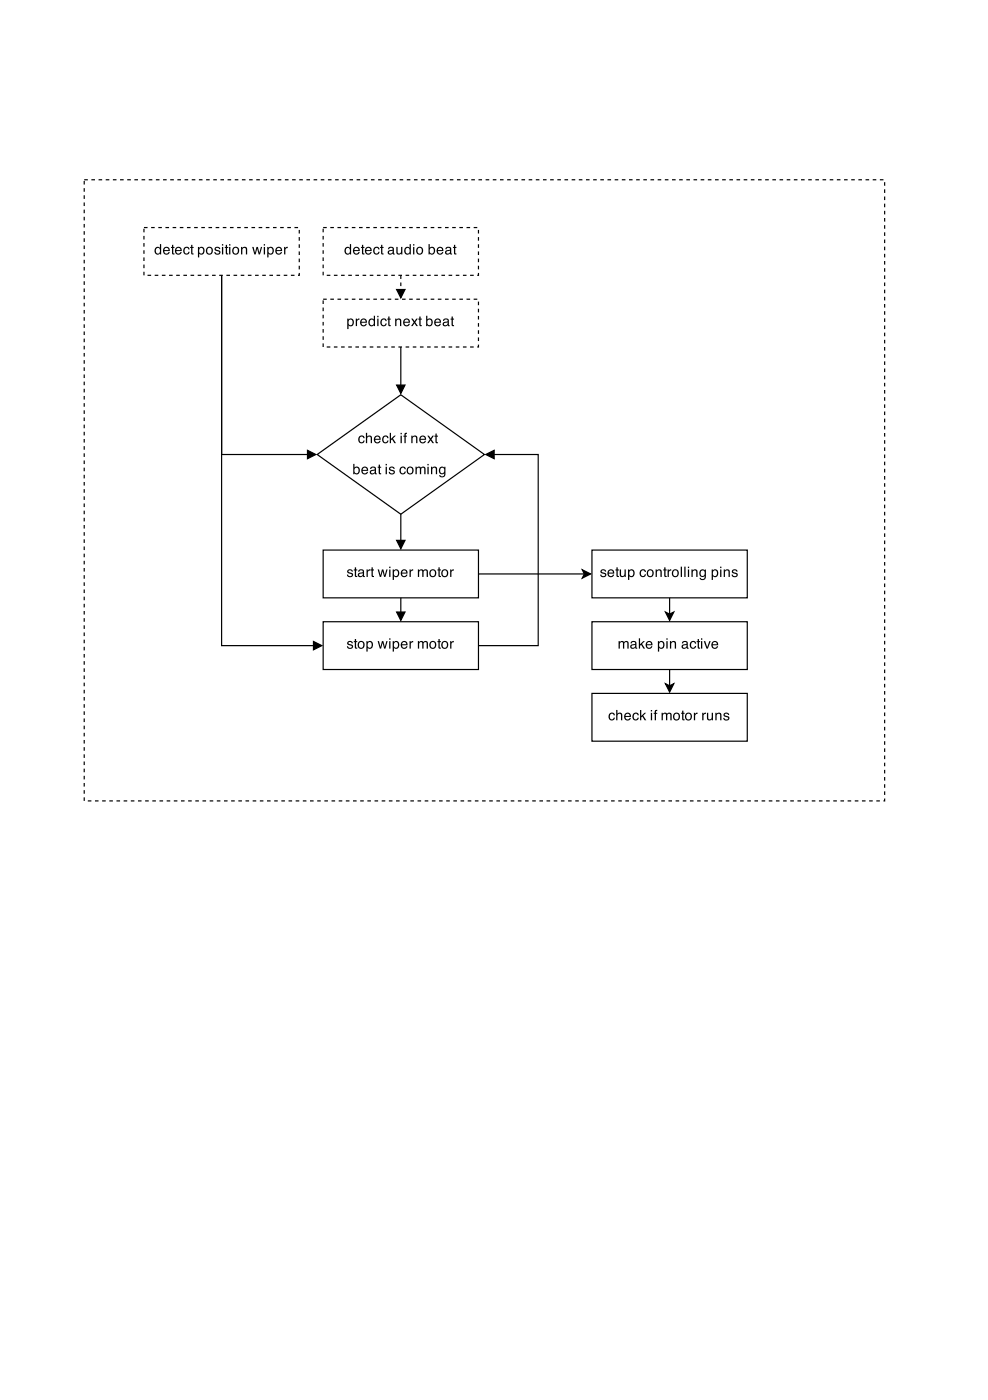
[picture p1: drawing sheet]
<svg xmlns="http://www.w3.org/2000/svg" width="160mm" height="226mm" viewBox="0 0 160 226" stroke-linecap="round" stroke-linejoin="round" font-family="sans-serif">
<path d="M13.6 29.1h129.5v100.5h-129.5zM23.3 36.8h25.1v7.7h-25.1zM52.3 36.8h25.1v7.7h-25.1zM52.3 48.4h25.1v7.7h-25.1zM64.8 44.5v2.3" fill="none" stroke="#000" stroke-width=".19" stroke-dasharray=".6 .6" stroke-linecap="butt"/>
<g fill="#000">
<path d="M25.3 40.2a.42 .42 0 0 0-.1 .6 .42 .42 0 0 0 .6 .1l.1-.3a.35 .35 0 0 0-.5-.5zM25.2 40l.4-.1 .3 .2v-.6h.2v1.7h-.2v-.2a.53 .53 0 0 1-.7 .1 .53 .53 0 0 1-.2-.7zM26.5 40.1a.56 .56 0 0 1 .7-.1 .56 .56 0 0 1 .3 .6h-.9a.35 .35 0 0 0 .2 .4 .35 .35 0 0 0 .5-.2h.2a.59 .59 0 0 1-.9 .3 .59 .59 0 0 1-.2-.9zM26.7 40.2l-.1 .3h.7l-.1-.3a.33 .33 0 0 0-.5 0zM27.8 39.6h.2v.3h.2v.2h-.2v.8l.2 .1v.2h-.3l-.1-.2v-.9h-.1v-.2h.1zM28.5 40.1a.56 .56 0 0 1 .6-.1 .56 .56 0 0 1 .3 .6h-.9a.35 .35 0 0 0 .3 .4 .35 .35 0 0 0 .4-.2h.2a.59 .59 0 0 1-.9 .3 .59 .59 0 0 1-.1-.9zM28.6 40.2l-.1 .3h.7l-.1-.3a.33 .33 0 0 0-.5 0zM29.8 40.1l.4-.2a.44 .44 0 0 1 .5 .5h-.2l-.1-.2a.43 .43 0 0 0-.6 .3 .43 .43 0 0 0 .5 .5l.2-.3h.2a.57 .57 0 0 1-.8 .4 .57 .57 0 0 1-.2-.9zM30.9 39.6h.2v.3h.2v.2h-.2v.8l.2 .1v.2h-.3l-.1-.2v-.9h-.1v-.2h.1zM32.4 40.1a.47 .47 0 0 0-.2 .6 .47 .47 0 0 0 .5 .3 .46 .46 0 0 0 .2-.6 .46 .46 0 0 0-.5-.3zM32 40h.2v.1a.54 .54 0 0 1 .7-.1 .54 .54 0 0 1 .2 .8 .47 .47 0 0 1-.4 .4 .47 .47 0 0 1-.5-.2v.6h-.2zM33.6 40.2a.42 .42 0 0 0-.1 .6 .42 .42 0 0 0 .6 .1 .42 .42 0 0 0 .1-.6 .42 .42 0 0 0-.6-.1zM33.5 40.1a.59 .59 0 0 1 .8 .1 .59 .59 0 0 1-.1 .8 .59 .59 0 0 1-.8-.1l-.1-.5zM34.8 40l.4-.1 .3 .1 .1 .3h-.2a.26 .26 0 0 0-.2-.2 .26 .26 0 0 0-.3 .2l.1 .1a.58 .58 0 0 1 .6 .6 .53 .53 0 0 1-.5 .2 .53 .53 0 0 1-.4-.4h.2a.29 .29 0 0 0 .3 .2 .29 .29 0 0 0 .2-.2v-.1a.58 .58 0 0 1-.7-.6zM35.9 40h.2v1.2h-.2zM35.9 39.5h.2v.2h-.2zM36.5 39.6h.2v.3h.2v.2h-.2v.8l.2 .1v.2h-.3l-.1-.2v-.9h-.1v-.2h.1zM37.1 40h.2v1.2h-.2zM37.1 39.5h.2v.2h-.2zM37.8 40.2a.42 .42 0 0 0 0 .6 .42 .42 0 0 0 .6 .1 .42 .42 0 0 0 0-.6 .42 .42 0 0 0-.6-.1zM37.7 40.1a.59 .59 0 0 1 .9 .1 .59 .59 0 0 1-.1 .8 .59 .59 0 0 1-.9-.1v-.5zM39 39.9h.2v.2a.43 .43 0 0 1 .5-.2 .43 .43 0 0 1 .3 .5v.8h-.2v-.8a.3 .3 0 0 0-.4-.3 .3 .3 0 0 0-.2 .4v.7h-.2zM40.8 39.9h.2l.3 1 .2-1h.2l.3 1 .2-1h.2l-.3 1.3h-.3l-.2-1-.2 1h-.3zM42.7 40h.2v1.2h-.2zM42.7 39.5h.2v.2h-.2zM43.6 40.1a.47 .47 0 0 0-.2 .6 .47 .47 0 0 0 .5 .3 .46 .46 0 0 0 .2-.6 .46 .46 0 0 0-.5-.3zM43.2 40h.2v.1a.54 .54 0 0 1 .8-.1 .54 .54 0 0 1 .1 .8 .47 .47 0 0 1-.4 .4 .47 .47 0 0 1-.5-.2v.6h-.2zM44.7 40.1a.56 .56 0 0 1 .7-.1 .56 .56 0 0 1 .2 .6h-.9a.35 .35 0 0 0 .3 .4 .35 .35 0 0 0 .4-.2h.2a.59 .59 0 0 1-.8 .3 .59 .59 0 0 1-.2-.9zM44.9 40.2l-.1 .3h.6v-.3a.33 .33 0 0 0-.5 0zM46 39.9h.1v.3l.4-.3v.2l-.3 .2v.9h-.2z" fill-rule="evenodd"/>
<path d="M56 40.2a.42 .42 0 0 0-.1 .6 .42 .42 0 0 0 .6 .1l.1-.3a.35 .35 0 0 0-.5-.5zM56 40l.4-.1 .2 .2v-.6h.2v1.7h-.2v-.2a.53 .53 0 0 1-.7 .1 .53 .53 0 0 1-.2-.7zM57.2 40.1a.56 .56 0 0 1 .7-.1 .56 .56 0 0 1 .3 .6h-.9a.35 .35 0 0 0 .3 .4 .35 .35 0 0 0 .4-.2h.2a.59 .59 0 0 1-.9 .3 .59 .59 0 0 1-.1-.9zM57.4 40.2l-.1 .3h.7l-.1-.3a.33 .33 0 0 0-.5 0zM58.5 39.6h.3v.3h.1v.2h-.1v.8l.1 .1v.2h-.2l-.1-.2-.1-.9h-.1v-.2h.1zM59.2 40.1a.56 .56 0 0 1 .7-.1 .56 .56 0 0 1 .2 .6h-.9a.35 .35 0 0 0 .3 .4 .35 .35 0 0 0 .4-.2h.2a.59 .59 0 0 1-.8 .3 .59 .59 0 0 1-.2-.9zM59.3 40.2l-.1 .3h.7v-.3a.33 .33 0 0 0-.6 0zM60.5 40.1l.4-.2a.44 .44 0 0 1 .5 .5h-.2l-.1-.2a.43 .43 0 0 0-.5 .3 .43 .43 0 0 0 .4 .5l.2-.3h.2a.57 .57 0 0 1-.8 .4 .57 .57 0 0 1-.2-.9zM61.6 39.6h.2v.3h.2v.2h-.2v.8l.2 .1v.2h-.2l-.1-.2-.1-.9h-.1v-.2h.1zM62.9 40.7v.1a.31 .31 0 0 0 .4 .2 .31 .31 0 0 0 .2-.4zM62.9 40l.3-.1a.39 .39 0 0 1 .5 .4v.7h.1l-.1 .2a.34 .34 0 0 0-.5 0 .37 .37 0 0 1-.5-.3 .37 .37 0 0 1 .4-.4l.4-.1a.28 .28 0 0 0-.2-.3 .28 .28 0 0 0-.3 .2h-.2zM64.1 39.9h.2v.9l.2 .2a.39 .39 0 0 0 .4-.5v-.6h.2v1.3h-.2v-.2a.42 .42 0 0 1-.5 .2 .42 .42 0 0 1-.3-.4zM65.7 40.2a.42 .42 0 0 0-.1 .6 .42 .42 0 0 0 .6 .1l.1-.3a.35 .35 0 0 0-.5-.5zM65.6 40l.4-.1 .3 .2v-.6h.2v1.7h-.2v-.2a.53 .53 0 0 1-.7 .1 .53 .53 0 0 1-.2-.7zM66.8 40h.2v1.2h-.2zM66.8 39.5h.2v.2h-.2zM67.6 40.2a.42 .42 0 0 0-.1 .6 .42 .42 0 0 0 .7 .1 .42 .42 0 0 0 0-.6 .42 .42 0 0 0-.6-.1zM67.5 40.1a.59 .59 0 0 1 .8 .1 .59 .59 0 0 1-.1 .8 .59 .59 0 0 1-.8-.1l-.1-.5zM69.3 39.5h.2v.6a.53 .53 0 0 1 .7-.1 .53 .53 0 0 1 .2 .7 .48 .48 0 0 1-.4 .5 .48 .48 0 0 1-.5-.2v.2h-.2zM69.6 40.2a.42 .42 0 0 0-.1 .6 .42 .42 0 0 0 .6 .1 .42 .42 0 0 0 .1-.6 .42 .42 0 0 0-.6-.1zM70.8 40.1a.56 .56 0 0 1 .6-.1 .56 .56 0 0 1 .3 .6h-.9a.35 .35 0 0 0 .3 .4 .35 .35 0 0 0 .4-.2h.2a.59 .59 0 0 1-.8 .3 .59 .59 0 0 1-.2-.9zM70.9 40.2l-.1 .3h.7v-.3a.33 .33 0 0 0-.6 0zM72.2 40.7v.1a.31 .31 0 0 0 .4 .2 .31 .31 0 0 0 .1-.4zM72.2 40l.3-.1a.39 .39 0 0 1 .5 .4v.7h.1l-.1 .2a.34 .34 0 0 0-.5 0 .37 .37 0 0 1-.5-.3 .37 .37 0 0 1 .4-.4l.4-.1a.28 .28 0 0 0-.3-.3 .28 .28 0 0 0-.3 .2h-.2zM73.4 39.6h.2v.3h.2v.2h-.2v.8l.2 .1v.2h-.2l-.2-.2v-.9h-.1v-.2h.1z" fill-rule="evenodd"/>
<path d="M56.5 51.7a.47 .47 0 0 0-.1 .6 .47 .47 0 0 0 .4 .3 .46 .46 0 0 0 .2-.6 .46 .46 0 0 0-.5-.3zM56.2 51.5h.2v.2a.54 .54 0 0 1 .7-.1 .54 .54 0 0 1 .1 .8 .47 .47 0 0 1-.3 .4 .47 .47 0 0 1-.5-.2v.6h-.2zM57.5 51.5h.2v.3l.4-.3v.2l-.3 .2v.9h-.3zM58.4 51.7a.56 .56 0 0 1 .7-.1 .56 .56 0 0 1 .3 .6h-.9a.35 .35 0 0 0 .2 .4 .35 .35 0 0 0 .4-.2h.2a.59 .59 0 0 1-.8 .3 .59 .59 0 0 1-.2-.9zM58.6 51.8l-.1 .3h.6v-.3a.33 .33 0 0 0-.5 0zM59.9 51.8a.42 .42 0 0 0-.1 .6 .42 .42 0 0 0 .6 .1l.1-.4a.35 .35 0 0 0-.5-.4zM59.8 51.6l.4-.1 .3 .2v-.6h.2v1.7h-.2v-.2a.53 .53 0 0 1-.7 .1 .53 .53 0 0 1-.2-.7zM61 51.5h.2v1.3h-.2zM61 51.1h.2v.2h-.2zM61.7 51.7l.4-.2a.44 .44 0 0 1 .5 .4h-.2l-.1-.1a.43 .43 0 0 0-.6 .3 .43 .43 0 0 0 .5 .5l.2-.3h.2a.57 .57 0 0 1-.9 .4 .57 .57 0 0 1-.1-.9zM62.8 51.2h.2v.3h.2v.2h-.2v.8l.2 .1v.2h-.3l-.1-.2v-.9h-.2v-.2h.2zM63.9 51.5h.2v.2a.43 .43 0 0 1 .5-.2 .43 .43 0 0 1 .3 .5v.8h-.2v-.8a.3 .3 0 0 0-.4-.3 .3 .3 0 0 0-.2 .4v.7h-.2zM65.4 51.7a.56 .56 0 0 1 .6-.1 .56 .56 0 0 1 .3 .6h-.9a.35 .35 0 0 0 .3 .4 .35 .35 0 0 0 .4-.2h.2a.59 .59 0 0 1-.9 .3 .59 .59 0 0 1-.1-.9zM65.5 51.8l-.1 .3h.7l-.1-.3a.33 .33 0 0 0-.5 0zM66.5 51.5h.3l.3 .5 .2-.5h.3l-.4 .6 .4 .7h-.3l-.3-.5-.3 .5h-.2l.4-.7zM67.8 51.2h.2v.3h.2v.2h-.2v.8l.2 .1v.2h-.3l-.1-.2v-.9h-.1v-.2h.1zM68.9 51.1h.2v.6a.53 .53 0 0 1 .7-.1 .53 .53 0 0 1 .2 .7 .48 .48 0 0 1-.3 .5 .48 .48 0 0 1-.6-.2v.2h-.2zM69.2 51.8a.42 .42 0 0 0-.1 .6 .42 .42 0 0 0 .6 .1 .42 .42 0 0 0 .1-.6 .42 .42 0 0 0-.6-.1zM70.4 51.7a.56 .56 0 0 1 .7-.1 .56 .56 0 0 1 .2 .6h-.9a.35 .35 0 0 0 .3 .4 .35 .35 0 0 0 .4-.2h.2a.59 .59 0 0 1-.8 .3 .59 .59 0 0 1-.2-.9zM70.6 51.8l-.1 .3h.6v-.3a.33 .33 0 0 0-.5 0zM71.8 52.3v.1a.31 .31 0 0 0 .4 .2 .31 .31 0 0 0 .2-.4zM71.8 51.6l.3-.1a.39 .39 0 0 1 .5 .3v.8h.1l-.1 .2a.34 .34 0 0 0-.5 0 .37 .37 0 0 1-.5-.3 .37 .37 0 0 1 .4-.4l.4-.1a.28 .28 0 0 0-.3-.3 .28 .28 0 0 0-.3 .2h-.1zM73 51.2h.2v.3h.2v.2h-.2v.8l.2 .1v.2h-.2l-.1-.2-.1-.9h-.1v-.2h.1z" fill-rule="evenodd"/>
<path d="M57.1 75h.2v.7a.53 .53 0 0 1 .7-.1 .53 .53 0 0 1 .2 .7 .48 .48 0 0 1-.3 .4 .48 .48 0 0 1-.6-.1v.1h-.2zM57.4 75.8a.42 .42 0 0 0-.1 .5 .42 .42 0 0 0 .6 .1 .42 .42 0 0 0 .1-.5 .42 .42 0 0 0-.6-.1zM58.6 75.7a.56 .56 0 0 1 .7-.2 .56 .56 0 0 1 .2 .7h-.8a.35 .35 0 0 0 .2 .4 .35 .35 0 0 0 .4-.3h.2a.59 .59 0 0 1-.8 .4 .59 .59 0 0 1-.2-.9zM58.8 75.8l-.1 .2h.6v-.2a.33 .33 0 0 0-.5 0zM60 76.3v.1a.31 .31 0 0 0 .4 .1 .31 .31 0 0 0 .2-.4zM60 75.6l.3-.1a.39 .39 0 0 1 .5 .3v.7l.2 .1-.2 .1a.34 .34 0 0 0-.5 0 .37 .37 0 0 1-.5-.2 .37 .37 0 0 1 .4-.5l.4-.1a.28 .28 0 0 0-.2-.3 .28 .28 0 0 0-.3 .3h-.2zM61.3 75.2h.2v.3h.2v.2h-.2v.8l.2 .1v.1h-.3l-.1-.1v-.9h-.2v-.2h.2zM62.4 75.5h.2v1.2h-.2zM62.4 75.1h.2v.2h-.2zM63 75.6l.4-.1h.3l.1 .4h-.2a.26 .26 0 0 0-.2-.3 .26 .26 0 0 0-.3 .3h.1a.58 .58 0 0 1 .6 .6 .53 .53 0 0 1-.5 .3 .53 .53 0 0 1-.4-.5h.2a.29 .29 0 0 0 .3 .3 .29 .29 0 0 0 .3-.3h-.1a.58 .58 0 0 1-.7-.6zM64.8 75.6l.4-.1a.44 .44 0 0 1 .4 .4h-.2v-.2a.43 .43 0 0 0-.6 .4 .43 .43 0 0 0 .5 .5l.1-.3h.2a.57 .57 0 0 1-.8 .4 .57 .57 0 0 1-.1-.9zM66.1 75.8a.42 .42 0 0 0-.1 .6 .42 .42 0 0 0 .6 0 .42 .42 0 0 0 .1-.6 .42 .42 0 0 0-.6 0zM65.9 75.6a.59 .59 0 0 1 .9 .1 .59 .59 0 0 1-.1 .9 .59 .59 0 0 1-.9-.1v-.6zM67.2 75.5h.2v.2a.4 .4 0 0 1 .7 0 .4 .4 0 0 1 .5-.2 .4 .4 0 0 1 .2 .4v.8h-.2v-.9l-.2-.1-.3 .1v.9h-.2v-1h-.3l-.2 .2v.8h-.2zM69.1 75.5h.2v1.2h-.2zM69.1 75.1h.2v.2h-.2zM69.7 75.5h.2v.2a.43 .43 0 0 1 .5-.2 .43 .43 0 0 1 .3 .4v.8h-.2v-.7a.3 .3 0 0 0-.4-.3 .3 .3 0 0 0-.2 .4v.6h-.2zM71.1 75.7l.4-.2 .4 .2v-.2h.2v1.1a.53 .53 0 0 1-.4 .6 .53 .53 0 0 1-.7-.3l.5 .2a.38 .38 0 0 0 .4-.6 .53 .53 0 0 1-.7 .1 .53 .53 0 0 1-.2-.7zM71.4 75.7a.44 .44 0 0 0-.2 .6 .44 .44 0 0 0 .5 .2 .44 .44 0 0 0 .2-.5 .44 .44 0 0 0-.5-.3z" fill-rule="evenodd"/>
<path d="M58.1 70.6l.4-.2a.44 .44 0 0 1 .5 .5h-.2l-.1-.2a.43 .43 0 0 0-.6 .4 .43 .43 0 0 0 .5 .4l.2-.2h.2a.57 .57 0 0 1-.8 .3 .57 .57 0 0 1-.2-.8zM59.2 70h.2v.6a.43 .43 0 0 1 .5-.1 .43 .43 0 0 1 .3 .4v.8h-.2v-.9l-.3-.2-.3 .2v.9h-.2zM60.6 70.6a.56 .56 0 0 1 .7-.1 .56 .56 0 0 1 .3 .7h-.9a.35 .35 0 0 0 .2 .3 .35 .35 0 0 0 .5-.2h.2a.59 .59 0 0 1-.9 .4 .59 .59 0 0 1-.2-.9zM60.8 70.7l-.1 .3h.7l-.1-.2a.33 .33 0 0 0-.5-.1zM62 70.6l.4-.2a.44 .44 0 0 1 .4 .5h-.2v-.2a.43 .43 0 0 0-.6 .4 .43 .43 0 0 0 .5 .4l.1-.2h.2a.57 .57 0 0 1-.8 .3 .57 .57 0 0 1-.1-.8zM63 70h.2v1l.6-.5h.2l-.4 .4 .4 .8h-.2l-.4-.6-.2 .1v.5h-.2zM64.8 70.5h.2v1.2h-.2zM64.8 70h.2v.3h-.2zM65.5 70.1l.3-.1v.2l-.2 .1v.2h.2v.1h-.2v1.1h-.2v-1.1h-.2v-.1h.2zM66.5 70.5h.2v.2a.43 .43 0 0 1 .5-.2 .43 .43 0 0 1 .3 .4v.8h-.2v-.8a.3 .3 0 0 0-.4-.2 .3 .3 0 0 0-.2 .4v.6h-.2zM68 70.6a.56 .56 0 0 1 .6-.1 .56 .56 0 0 1 .3 .7h-.9a.35 .35 0 0 0 .3 .3 .35 .35 0 0 0 .4-.2h.2a.59 .59 0 0 1-.8 .4 .59 .59 0 0 1-.2-.9zM68.1 70.7l-.1 .3h.7v-.2a.33 .33 0 0 0-.6-.1zM69.1 70.5h.3l.3 .4 .2-.4h.3l-.4 .6 .4 .6h-.3l-.3-.5-.2 .5h-.3l.4-.6zM70.4 70.1h.2v.4h.2v.1h-.2v.8l.2 .1v.2h-.2l-.2-.1v-1h-.1v-.1h.1z" fill-rule="evenodd"/>
<path d="M56.3 92.2l.3-.1 .3 .1 .2 .3h-.2a.26 .26 0 0 0-.3-.2 .26 .26 0 0 0-.2 .2v.1a.58 .58 0 0 1 .7 .5 .53 .53 0 0 1-.6 .3 .53 .53 0 0 1-.4-.4h.2a.29 .29 0 0 0 .3 .2 .29 .29 0 0 0 .3-.3h-.1a.58 .58 0 0 1-.6-.6zM57.4 91.8h.2v.3h.2v.2h-.2v.8l.2 .1v.1h-.3l-.1-.1v-.9h-.2v-.2h.2zM58.1 92.9v.1a.31 .31 0 0 0 .4 .2 .31 .31 0 0 0 .1-.5zM58.1 92.2l.3-.1a.39 .39 0 0 1 .5 .3v.8h.1l-.1 .2a.34 .34 0 0 0-.5 0 .37 .37 0 0 1-.5-.3 .37 .37 0 0 1 .4-.5l.4-.1a.28 .28 0 0 0-.3-.3 .28 .28 0 0 0-.3 .3h-.2zM59.3 92.1h.2v.2l.4-.2v.2l-.4 .2v.8h-.2zM60.1 91.8h.2v.3h.2v.2h-.2v.8l.2 .1v.1h-.3l-.1-.1v-.9h-.2v-.2h.2zM61.1 92.1h.2l.2 1 .3-1h.2l.2 1 .3-1h.2l-.4 1.2h-.2l-.2-.9-.3 .9h-.2zM63 92.1h.2v1.2h-.2zM63 91.7h.2v.2h-.2zM63.9 92.3a.47 .47 0 0 0-.2 .6 .47 .47 0 0 0 .5 .3 .46 .46 0 0 0 .2-.6 .46 .46 0 0 0-.5-.3zM63.5 92.1h.2v.2a.54 .54 0 0 1 .7-.1 .54 .54 0 0 1 .2 .7 .47 .47 0 0 1-.4 .5 .47 .47 0 0 1-.5-.2v.6h-.2zM65 92.3a.56 .56 0 0 1 .7-.1 .56 .56 0 0 1 .2 .6h-.9a.35 .35 0 0 0 .3 .4 .35 .35 0 0 0 .4-.2h.2a.59 .59 0 0 1-.8 .3 .59 .59 0 0 1-.2-.9zM65.1 92.4l-.1 .2h.7v-.2a.33 .33 0 0 0-.6 0zM66.2 92.1h.2v.2l.4-.2v.2l-.3 .2-.1 .8h-.2zM67.6 92.1h.2v.2a.4 .4 0 0 1 .7 0 .4 .4 0 0 1 .4-.2 .4 .4 0 0 1 .3 .4v.8h-.2v-.9l-.2-.1-.3 .2v.8h-.2v-.9l-.3-.1-.2 .2v.8h-.2zM69.7 92.4a.42 .42 0 0 0 0 .6 .42 .42 0 0 0 .6 0 .42 .42 0 0 0 0-.5 .42 .42 0 0 0-.6-.1zM69.6 92.3a.59 .59 0 0 1 .8 0 .59 .59 0 0 1-.1 .9 .59 .59 0 0 1-.8-.1v-.5zM70.9 91.8h.2v.3h.2v.2h-.2v.8l.2 .1v.1h-.3l-.1-.1v-.9h-.1v-.2h.1zM71.7 92.4a.42 .42 0 0 0-.1 .6 .42 .42 0 0 0 .6 0 .42 .42 0 0 0 .1-.5 .42 .42 0 0 0-.6-.1zM71.5 92.3a.59 .59 0 0 1 .9 0 .59 .59 0 0 1-.1 .9 .59 .59 0 0 1-.9-.1v-.5zM72.8 92.1h.2v.2l.4-.2v.2l-.4 .2v.8h-.2z" fill-rule="evenodd"/>
<path d="M97.2 92.2l.4-.1 .3 .1 .1 .3h-.2a.26 .26 0 0 0-.2-.2 .26 .26 0 0 0-.3 .2l.1 .1a.58 .58 0 0 1 .7 .5 .53 .53 0 0 1-.6 .3 .53 .53 0 0 1-.4-.4h.2a.29 .29 0 0 0 .3 .2 .29 .29 0 0 0 .3-.3h-.1a.58 .58 0 0 1-.7-.6zM98.4 92.3a.56 .56 0 0 1 .7-.1 .56 .56 0 0 1 .3 .6h-.9a.35 .35 0 0 0 .2 .4 .35 .35 0 0 0 .4-.2h.2a.59 .59 0 0 1-.8 .3 .59 .59 0 0 1-.2-.9zM98.6 92.4l-.1 .2h.6v-.2a.33 .33 0 0 0-.5 0zM99.7 91.8h.2v.3h.2v.2h-.2v.8l.2 .1v.1h-.3l-.1-.1v-.9h-.2v-.2h.2zM100.2 92.1h.3v.9l.2 .2a.39 .39 0 0 0 .3-.5v-.6h.2v1.2h-.2v-.1a.42 .42 0 0 1-.4 .2 .42 .42 0 0 1-.4-.5zM101.9 92.3a.47 .47 0 0 0-.1 .6 .47 .47 0 0 0 .4 .3 .46 .46 0 0 0 .2-.6 .46 .46 0 0 0-.5-.3zM101.6 92.1h.2v.2a.54 .54 0 0 1 .7-.1 .54 .54 0 0 1 .1 .7 .47 .47 0 0 1-.3 .5 .47 .47 0 0 1-.5-.2v.6h-.2zM103.6 92.3l.4-.2a.44 .44 0 0 1 .5 .4h-.2l-.1-.2a.43 .43 0 0 0-.5 .4 .43 .43 0 0 0 .4 .5l.2-.3h.2a.57 .57 0 0 1-.8 .4 .57 .57 0 0 1-.2-.9zM104.9 92.4a.42 .42 0 0 0-.1 .6 .42 .42 0 0 0 .7 0 .42 .42 0 0 0 0-.5 .42 .42 0 0 0-.6-.1zM104.8 92.3a.59 .59 0 0 1 .8 0 .59 .59 0 0 1-.1 .9 .59 .59 0 0 1-.8-.1l-.1-.5zM106 92.1h.2v.2a.43 .43 0 0 1 .5-.2 .43 .43 0 0 1 .3 .5v.7h-.2v-.7a.3 .3 0 0 0-.3-.3 .3 .3 0 0 0-.3 .4v.6h-.2zM107.4 91.8h.2v.3h.2v.2h-.2v.8l.2 .1v.1h-.2l-.1-.1-.1-.9h-.1v-.2h.1zM108 92.1h.2v.2l.4-.2v.2l-.4 .2v.8h-.2zM109 92.4a.42 .42 0 0 0-.1 .6 .42 .42 0 0 0 .6 0 .42 .42 0 0 0 .1-.5 .42 .42 0 0 0-.6-.1zM108.8 92.3a.59 .59 0 0 1 .9 0 .59 .59 0 0 1-.1 .9 .59 .59 0 0 1-.9-.1v-.5zM110.1 91.7h.2v1.6h-.2zM110.7 91.7h.2v1.6h-.2zM111.3 92.1h.2v1.2h-.2zM111.3 91.7h.2v.2h-.2zM111.8 92.1h.2v.2a.43 .43 0 0 1 .5-.2 .43 .43 0 0 1 .3 .5v.7h-.2v-.7a.3 .3 0 0 0-.3-.3 .3 .3 0 0 0-.3 .4v.6h-.2zM113.3 92.3l.3-.2 .4 .2v-.2h.2v1.1a.53 .53 0 0 1-.4 .6 .53 .53 0 0 1-.6-.3l.4 .2a.38 .38 0 0 0 .4-.5 .53 .53 0 0 1-.7 0 .53 .53 0 0 1-.2-.6zM113.5 92.3a.44 .44 0 0 0-.2 .6 .44 .44 0 0 0 .5 .2 .44 .44 0 0 0 .2-.5 .44 .44 0 0 0-.5-.3zM115.5 92.3a.47 .47 0 0 0-.2 .6 .47 .47 0 0 0 .5 .3 .46 .46 0 0 0 .2-.6 .46 .46 0 0 0-.5-.3zM115.1 92.1h.2v.2a.54 .54 0 0 1 .7-.1 .54 .54 0 0 1 .2 .7 .47 .47 0 0 1-.4 .5 .47 .47 0 0 1-.5-.2v.6h-.2zM116.5 92.1h.2v1.2h-.2zM116.5 91.7h.2v.2h-.2zM117.1 92.1h.2v.2a.43 .43 0 0 1 .5-.2 .43 .43 0 0 1 .2 .5v.7h-.2v-.7a.3 .3 0 0 0-.3-.3 .3 .3 0 0 0-.2 .4v.6h-.2zM118.5 92.2l.3-.1 .3 .1 .2 .3h-.2a.26 .26 0 0 0-.3-.2 .26 .26 0 0 0-.2 .2l.1 .1a.58 .58 0 0 1 .6 .5 .53 .53 0 0 1-.5 .3 .53 .53 0 0 1-.5-.4h.2a.29 .29 0 0 0 .3 .2 .29 .29 0 0 0 .3-.3 .58 .58 0 0 1-.7-.6z" fill-rule="evenodd"/>
<path d="M56.3 103.8l.3-.1 .3 .1 .2 .3h-.2a.26 .26 0 0 0-.3-.2 .26 .26 0 0 0-.2 .2 .58 .58 0 0 1 .7 .6 .53 .53 0 0 1-.6 .3 .53 .53 0 0 1-.4-.5h.2a.29 .29 0 0 0 .3 .3 .29 .29 0 0 0 .3-.3h-.1a.58 .58 0 0 1-.6-.6zM57.4 103.4h.2v.3h.2v.2h-.2v.8l.2 .1v.1h-.3l-.1-.1v-.9h-.2v-.2h.2zM58.1 104a.42 .42 0 0 0 0 .6 .42 .42 0 0 0 .6 0 .42 .42 0 0 0 0-.5 .42 .42 0 0 0-.6-.1zM58 103.9a.59 .59 0 0 1 .8 0 .59 .59 0 0 1-.1 .9 .59 .59 0 0 1-.8-.1v-.5zM59.6 103.9a.47 .47 0 0 0-.1 .6 .47 .47 0 0 0 .4 .3 .46 .46 0 0 0 .2-.6 .46 .46 0 0 0-.5-.3zM59.3 103.7h.2v.2a.54 .54 0 0 1 .7-.1 .54 .54 0 0 1 .1 .7 .47 .47 0 0 1-.3 .4 .47 .47 0 0 1-.5-.1v.6h-.2zM61.1 103.7h.2l.2 1 .3-1h.2l.2 1 .3-1h.2l-.4 1.2h-.2l-.2-.9-.3 .9h-.2zM63 103.7h.2v1.2h-.2zM63 103.3h.2v.2h-.2zM63.9 103.9a.47 .47 0 0 0-.2 .6 .47 .47 0 0 0 .5 .3 .46 .46 0 0 0 .2-.6 .46 .46 0 0 0-.5-.3zM63.5 103.7h.2v.2a.54 .54 0 0 1 .7-.1 .54 .54 0 0 1 .2 .7 .47 .47 0 0 1-.4 .4 .47 .47 0 0 1-.5-.1v.6h-.2zM65 103.9a.56 .56 0 0 1 .7-.1 .56 .56 0 0 1 .2 .6h-.9a.35 .35 0 0 0 .3 .4 .35 .35 0 0 0 .4-.3h.2a.59 .59 0 0 1-.8 .4 .59 .59 0 0 1-.2-.9zM65.1 104l-.1 .2h.7v-.2a.33 .33 0 0 0-.6 0zM66.2 103.7h.2v.2l.4-.2v.2l-.3 .2-.1 .8h-.2zM67.6 103.7h.2v.2a.4 .4 0 0 1 .7 0 .4 .4 0 0 1 .4-.2 .4 .4 0 0 1 .3 .4v.8h-.2v-.9l-.2-.1-.3 .2v.8h-.2v-.9l-.3-.1-.2 .2v.8h-.2zM69.7 104a.42 .42 0 0 0 0 .6 .42 .42 0 0 0 .6 0 .42 .42 0 0 0 0-.5 .42 .42 0 0 0-.6-.1zM69.6 103.9a.59 .59 0 0 1 .8 0 .59 .59 0 0 1-.1 .9 .59 .59 0 0 1-.8-.1v-.5zM70.9 103.4h.2v.3h.2v.2h-.2v.8l.2 .1v.1h-.3l-.1-.1v-.9h-.1v-.2h.1zM71.7 104a.42 .42 0 0 0-.1 .6 .42 .42 0 0 0 .6 0 .42 .42 0 0 0 .1-.5 .42 .42 0 0 0-.6-.1zM71.5 103.9a.59 .59 0 0 1 .9 0 .59 .59 0 0 1-.1 .9 .59 .59 0 0 1-.9-.1v-.5zM72.8 103.7h.2v.2l.4-.2v.2l-.4 .2v.8h-.2z" fill-rule="evenodd"/>
<path d="M98.6 115.5l.4-.2a.44 .44 0 0 1 .5 .4h-.2l-.1-.2a.43 .43 0 0 0-.6 .4 .43 .43 0 0 0 .5 .5l.2-.3h.2a.57 .57 0 0 1-.9 .4 .57 .57 0 0 1-.1-.9zM99.7 114.9h.2v.6a.43 .43 0 0 1 .5-.2 .43 .43 0 0 1 .3 .4v.8h-.3v-.9l-.2-.1-.3 .2v.8h-.2zM101.1 115.5a.56 .56 0 0 1 .7-.1 .56 .56 0 0 1 .3 .6h-.9a.35 .35 0 0 0 .2 .4 .35 .35 0 0 0 .4-.3h.2a.59 .59 0 0 1-.8 .4 .59 .59 0 0 1-.2-.9zM101.3 115.6l-.1 .2h.6v-.2a.33 .33 0 0 0-.5 0zM102.4 115.5l.4-.2a.44 .44 0 0 1 .5 .4h-.2l-.1-.2a.43 .43 0 0 0-.5 .4 .43 .43 0 0 0 .4 .5l.2-.3h.2a.57 .57 0 0 1-.8 .4 .57 .57 0 0 1-.1-.9zM103.5 114.9h.2v.9l.5-.5h.3l-.5 .5 .5 .7h-.2l-.4-.6-.2 .2v.4h-.2zM105.3 115.3h.2v1.2h-.2zM105.3 114.9h.2v.2h-.2zM105.9 114.9l.4-.1v.2l-.2 .2v.1h.2v.2h-.2v1h-.2v-1h-.2v-.2h.2zM107 115.3h.2v.2a.4 .4 0 0 1 .7 0 .4 .4 0 0 1 .5-.2 .4 .4 0 0 1 .2 .4v.8h-.2v-.9l-.2-.1-.2 .2-.1 .8h-.2v-.9l-.3-.1-.2 .2v.8h-.2zM109.2 115.6a.42 .42 0 0 0-.1 .6 .42 .42 0 0 0 .6 0 .42 .42 0 0 0 0-.6 .42 .42 0 0 0-.5 0zM109 115.5a.59 .59 0 0 1 .9 0 .59 .59 0 0 1-.1 .9 .59 .59 0 0 1-.9-.1v-.5zM110.3 115h.2v.3h.2v.2h-.2v.8l.2 .1v.1h-.2l-.2-.1v-.9h-.1v-.2h.1zM111.1 115.6a.42 .42 0 0 0-.1 .6 .42 .42 0 0 0 .6 0 .42 .42 0 0 0 .1-.6 .42 .42 0 0 0-.6 0zM110.9 115.5a.59 .59 0 0 1 .9 0 .59 .59 0 0 1-.1 .9 .59 .59 0 0 1-.8-.1l-.1-.5zM112.2 115.3h.2v.2l.4-.2v.2l-.3 .2-.1 .8h-.2zM113.6 115.3h.2v.2l.4-.2v.2l-.4 .2v.8h-.2zM114.3 115.3h.3v.9l.2 .2a.39 .39 0 0 0 .3-.5v-.6h.2v1.2h-.2v-.2a.42 .42 0 0 1-.4 .2 .42 .42 0 0 1-.4-.4zM115.7 115.3h.2v.2a.43 .43 0 0 1 .5-.2 .43 .43 0 0 1 .3 .4v.8h-.2v-.7a.3 .3 0 0 0-.4-.3 .3 .3 0 0 0-.2 .4v.6h-.2zM117.1 115.4l.4-.1h.3l.1 .4h-.1a.26 .26 0 0 0-.3-.2 .26 .26 0 0 0-.3 .2h.1a.58 .58 0 0 1 .7 .6 .53 .53 0 0 1-.6 .3 .53 .53 0 0 1-.4-.5h.2a.29 .29 0 0 0 .3 .3 .29 .29 0 0 0 .3-.3h-.1a.58 .58 0 0 1-.7-.6z" fill-rule="evenodd"/>
<path d="M100.1 103.7h.2v.2a.4 .4 0 0 1 .6 0 .4 .4 0 0 1 .5-.2 .4 .4 0 0 1 .3 .4v.8h-.2v-.9l-.2-.1-.3 .2v.8h-.2l-.1-.9-.2-.1-.2 .2v.8h-.2zM102.2 104.5l-.1 .1a.31 .31 0 0 0 .5 .2 .31 .31 0 0 0 .1-.5zM102.1 103.8l.4-.1a.39 .39 0 0 1 .4 .3v.7l.2 .1-.1 .2a.34 .34 0 0 0-.6 0 .37 .37 0 0 1-.5-.3 .37 .37 0 0 1 .4-.5l.4-.1a.28 .28 0 0 0-.2-.3 .28 .28 0 0 0-.3 .3h-.2zM103.3 103.3h.2v.9l.6-.5h.2l-.5 .5 .5 .7h-.2l-.4-.6-.2 .2v.4h-.2zM104.6 103.9a.56 .56 0 0 1 .7-.1 .56 .56 0 0 1 .2 .6h-.9a.35 .35 0 0 0 .3 .4 .35 .35 0 0 0 .4-.3h.2a.59 .59 0 0 1-.8 .4 .59 .59 0 0 1-.2-.9zM104.8 104l-.1 .2h.6v-.2a.33 .33 0 0 0-.5 0zM106.8 103.9a.47 .47 0 0 0-.2 .6 .47 .47 0 0 0 .5 .3 .46 .46 0 0 0 .2-.6 .46 .46 0 0 0-.5-.3zM106.4 103.7h.2v.2a.54 .54 0 0 1 .7-.1 .54 .54 0 0 1 .2 .7 .47 .47 0 0 1-.4 .4 .47 .47 0 0 1-.5-.1v.6h-.2zM107.8 103.7h.2v1.2h-.2zM107.8 103.3h.2v.2h-.2zM108.4 103.7h.2v.2a.43 .43 0 0 1 .5-.2 .43 .43 0 0 1 .3 .5v.7h-.3v-.7a.3 .3 0 0 0-.3-.3 .3 .3 0 0 0-.2 .4v.6h-.2zM110.5 104.5v.1a.31 .31 0 0 0 .4 .2 .31 .31 0 0 0 .1-.5zM110.4 103.8l.4-.1a.39 .39 0 0 1 .5 .3v.7l.1 .1-.1 .2a.34 .34 0 0 0-.5 0 .37 .37 0 0 1-.6-.3 .37 .37 0 0 1 .4-.5l.4-.1a.28 .28 0 0 0-.2-.3 .28 .28 0 0 0-.3 .3h-.2zM111.7 103.9l.4-.2a.44 .44 0 0 1 .5 .4h-.2l-.1-.2a.43 .43 0 0 0-.5 .4 .43 .43 0 0 0 .4 .5l.2-.3h.2a.57 .57 0 0 1-.8 .4 .57 .57 0 0 1-.2-.9zM112.8 103.4h.3v.3h.1v.2h-.1v.8l.1 .1v.1h-.2l-.1-.1-.1-.9h-.1v-.2h.1zM113.4 103.7h.2v1.2h-.2zM113.4 103.3h.2v.2h-.2zM113.8 103.7h.3l.3 1 .3-1h.3l-.5 1.2h-.2zM115.2 103.9a.56 .56 0 0 1 .7-.1 .56 .56 0 0 1 .3 .6h-.9a.35 .35 0 0 0 .2 .4 .35 .35 0 0 0 .4-.3h.2a.59 .59 0 0 1-.8 .4 .59 .59 0 0 1-.2-.9zM115.4 104l-.1 .2h.7l-.1-.2a.33 .33 0 0 0-.5 0z" fill-rule="evenodd"/>
</g>
<path d="M64.2 46.8h1.3l-.7 1.4zM49.7 72.9l1.4 .6-1.4 .7zM64.2 62.3h1.3l-.7 1.3zM78.6 73.5l1.3-.6v1.3zM64.2 87.4h1.3l-.7 1.4zM94.2 92.2l1.3 .7-1.3 .6 .3-.6zM50.7 103.8l1.4 .6-1.4 .7zM64.2 99h1.3l-.7 1.4zM107.6 99l.7 .3 .7-.3-.7 1.4zM107.6 110.6l.7 .3 .7-.3-.7 1.4z" fill="#000"/>
<g fill="none" stroke="#000" stroke-width=".19">
<path d="M64.2 46.8h1.3l-.7 1.4zM64.8 56.1v6.2M49.7 72.9l1.4 .6-1.4 .7zM49.7 73.5h-13.9v-29v59.9h14.9M51.3 73.5l13.5-9.6 13.6 9.6-13.6 9.7zM64.2 62.3h1.3l-.7 1.3zM78.6 73.5l1.3-.6v1.3zM79.9 73.5h7.2v30.9h-9.7M52.3 89h25.1v7.7h-25.1zM64.2 87.4h1.3l-.7 1.4zM64.2 99h1.3l-.7 1.4zM64.8 83.2v4.2"/>
<path d="M64.8 96.7v2.3M77.4 92.9h17.1M94.2 92.2l1.3 .7-1.3 .6 .3-.6zM95.7 89h25.2v7.7h-25.2zM107.6 99l.7 .3 .7-.3-.7 1.4zM108.3 96.7v2.6M50.7 103.8l1.4 .6-1.4 .7zM52.3 100.6h25.1v7.7h-25.1zM95.7 100.6h25.2v7.7h-25.2zM95.7 112.2h25.2v7.7h-25.2zM107.6 110.6l.7 .3 .7-.3-.7 1.4zM108.3 108.3v2.6"/>
</g>
</svg>
